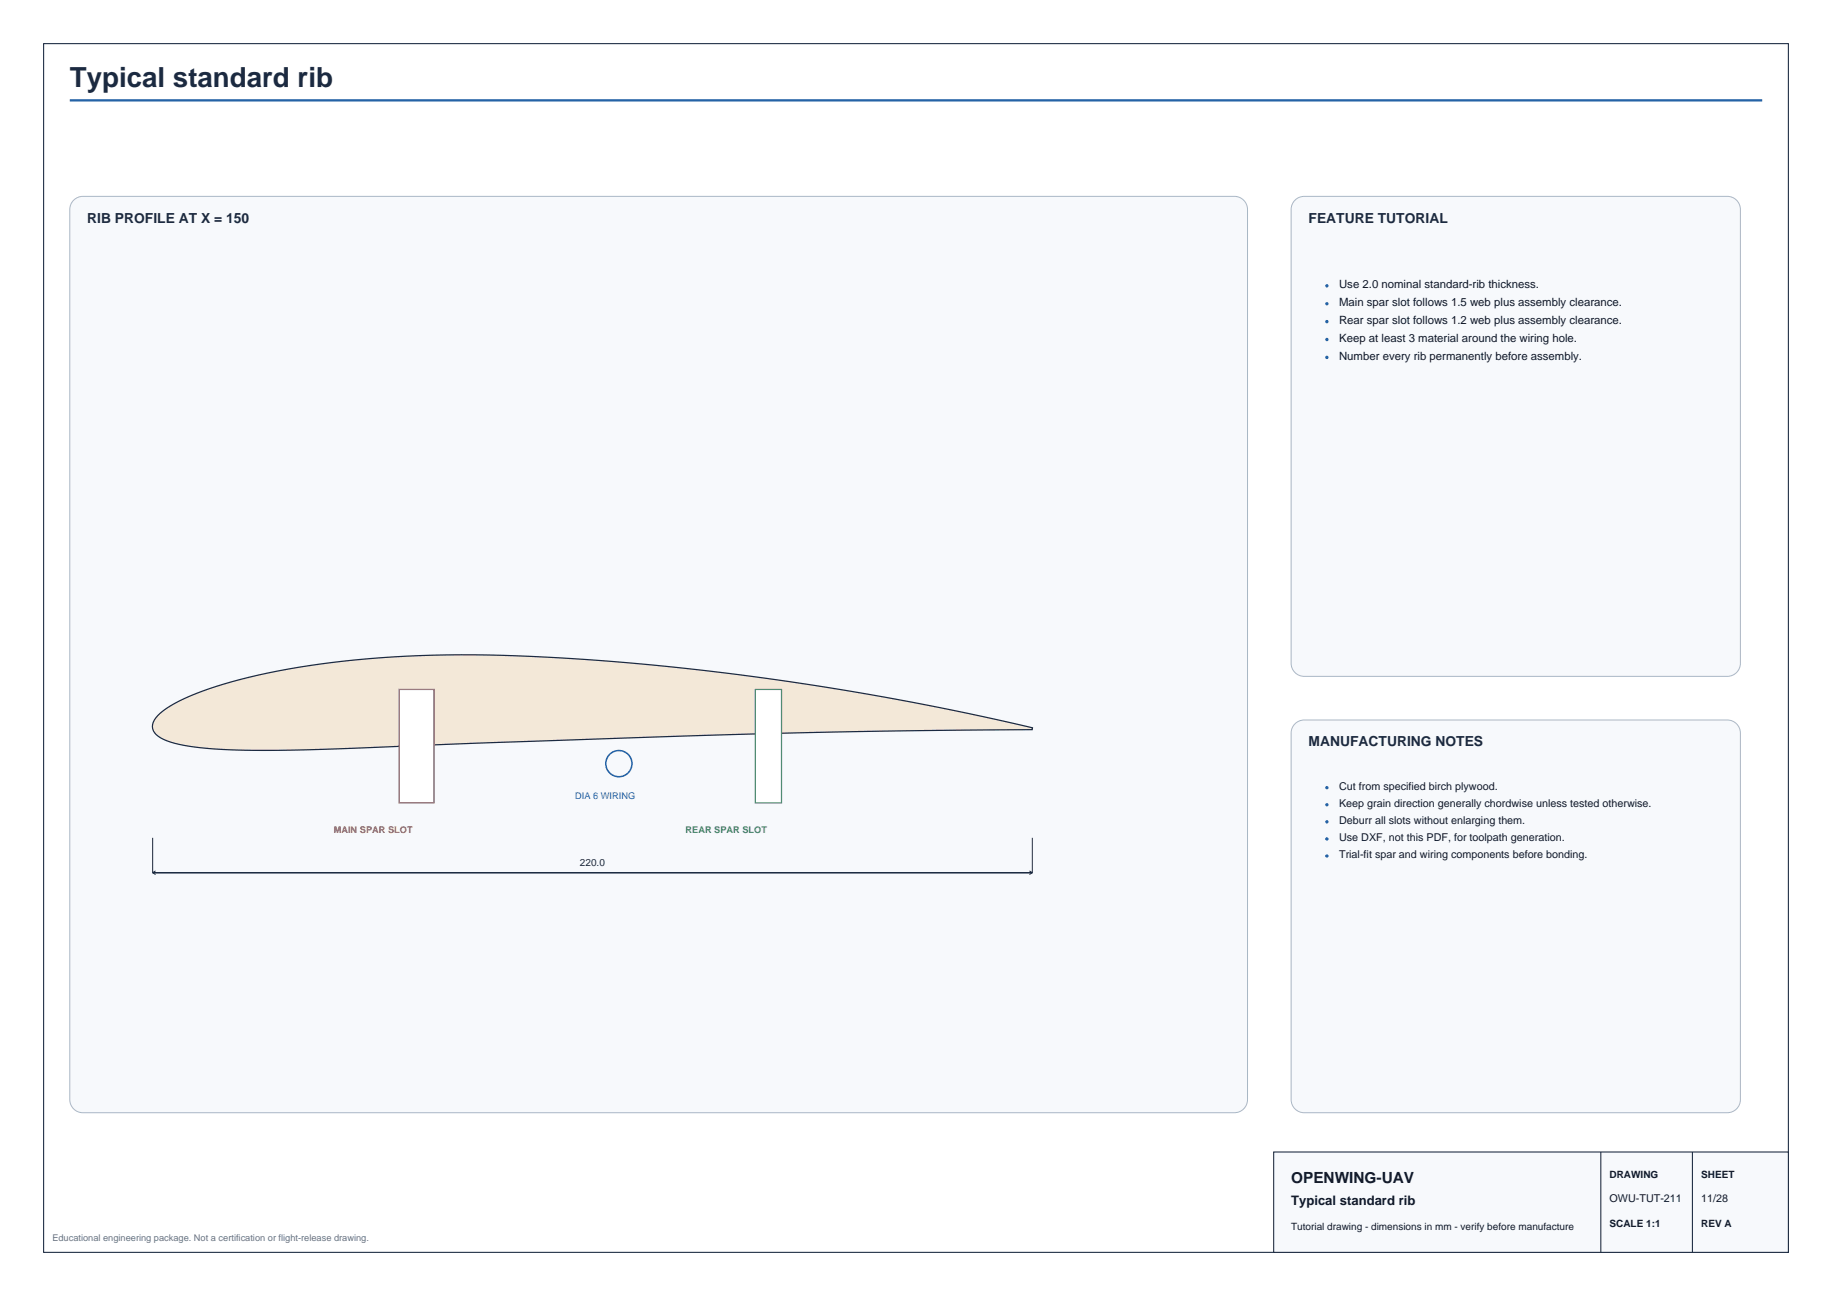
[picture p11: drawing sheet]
<svg xmlns="http://www.w3.org/2000/svg" width="420mm" height="297mm" viewBox="0 0 420 297" stroke-linecap="round" stroke-linejoin="round" font-family="sans-serif">
<defs><g id="words">
<text font-size="6.3" fill="#1b2a41" x="16" y="20">Typical standard rib</text>
<text font-size="3.5" fill="#111827" x="296" y="271">OPENWING-UAV</text>
<g font-size="3.2" fill="#1b2a41">
<text x="20" y="51">RIB PROFILE AT X = 150</text>
<text x="300" y="51">FEATURE TUTORIAL</text>
<text x="300" y="171">MANUFACTURING NOTES</text>
</g>
<text font-size="3" fill="#111827" x="296" y="276.2">Typical standard rib</text>
<g font-size="2.6" fill="#111827">
<text x="307" y="66">Use 2.0 nominal standard-rib thickness.</text>
<text x="307" y="70.1">Main spar slot follows 1.5 web plus assembly clearance.</text>
<text x="307" y="74.2">Rear spar slot follows 1.2 web plus assembly clearance.</text>
<text x="307" y="78.3">Keep at least 3 material around the wiring hole.</text>
<text x="307" y="82.4">Number every rib permanently before assembly.</text>
</g>
<g font-size="2.5" fill="#111827">
<text x="307" y="181">Cut from specified birch plywood.</text>
<text x="307" y="184.9">Keep grain direction generally chordwise unless tested otherwise.</text>
<text x="307" y="188.8">Deburr all slots without enlarging them.</text>
<text x="307" y="192.7">Use DXF, not this PDF, for toolpath generation.</text>
<text x="307" y="196.7">Trial-fit spar and wiring components before bonding.</text>
<text x="369" y="275.5">OWU-TUT-211</text>
<text x="390" y="275.5">11/28</text>
</g>
<text font-size="2.3" fill="#1b2a41" x="133" y="198.5">220.0</text>
<g font-size="2.3" fill="#111827">
<text x="369" y="270">DRAWING</text>
<text x="390" y="270">SHEET</text>
<text x="296" y="281.8">Tutorial drawing - dimensions in mm - verify before manufacture</text>
<text x="369" y="281.2">SCALE 1:1</text>
<text x="390" y="281.2">REV A</text>
</g>
<text font-size="2.1" fill="#2563a6" x="131.9" y="183">DIA 6 WIRING</text>
<text font-size="2.1" fill="#c74440" x="76.5" y="191">MAIN SPAR SLOT</text>
<text font-size="2.1" fill="#4b8a67" x="157.2" y="191">REAR SPAR SLOT</text>
<text font-size="2.1" fill="#667085" x="12" y="284.5">Educational engineering package. Not a certification or flight-release drawing.</text>
</g></defs>
<path d="M16 23h388" fill="none" stroke="#2563a6" stroke-width=".53"/>
<path d="M16.7 46.1a2.99 2.99 0 0 1 2.3-1.1h264a3 3 0 0 1 3 3v204a3 3 0 0 1-3 3h-264a3 3 0 0 1-3-3v-204l.1-.7z" fill-rule="evenodd" fill="#f7f9fc" stroke="#aab7c6" stroke-width=".23"/>
<path d="M36.2 164a28.5 28.5 0 0 1 10.2-5.6 157.3 157.3 0 0 1 41-7.7 366.6 366.6 0 0 1 60 1.5 659.7 659.7 0 0 1 89.3 14.6l-.1 .4-30.4 .3-29 .6-76.9 2.6a658.5 658.5 0 0 1-47.9 1.1 43.5 43.5 0 0 1-14.9-2.4 3.1 3.1 0 0 1-2.4-3.9z" fill-rule="evenodd" fill="#f3e8d8" stroke="#1b2a41" stroke-width=".28"/>
<path d="M91.5 158h8v26h-8z" fill-rule="evenodd" fill="#fff" stroke="#c74440" stroke-width=".28"/>
<path d="M173.2 158h6v26h-6z" fill-rule="evenodd" fill="#fff" stroke="#4b8a67" stroke-width=".28"/>
<circle cx="141.9" cy="175" r="3" fill="none" stroke="#2563a6" stroke-width=".35"/>
<path d="M35 192v8M35.7 199.6l-.7 .4M236 199.6l.7 .4M236.7 192v8M35 200h201.7M35 200l.7 .4M236.7 200l-.7 .4" fill="none" stroke="#1b2a41" stroke-width=".23"/>
<path d="M296.7 46.1a2.99 2.99 0 0 1 2.3-1.1h97a3 3 0 0 1 3 3v104a3 3 0 0 1-3 3h-97a3 3 0 0 1-3-3v-104l.1-.7z" fill-rule="evenodd" fill="#f7f9fc" stroke="#aab7c6" stroke-width=".23"/>
<g fill="#2563a6">
<circle cx="304.2" cy="65.5" r=".39"/>
<circle cx="304.2" cy="69.6" r=".39"/>
<circle cx="304.2" cy="73.7" r=".39"/>
<circle cx="304.2" cy="77.8" r=".39"/>
<circle cx="304.2" cy="81.9" r=".39"/>
</g>
<path d="M296.7 166.1a2.99 2.99 0 0 1 2.3-1.1h97a3 3 0 0 1 3 3v84a3 3 0 0 1-3 3h-97a3 3 0 0 1-3-3v-84l.1-.7z" fill-rule="evenodd" fill="#f7f9fc" stroke="#aab7c6" stroke-width=".23"/>
<g fill="#2563a6">
<circle cx="304.2" cy="180.5" r=".39"/>
<circle cx="304.2" cy="184.4" r=".39"/>
<circle cx="304.2" cy="188.3" r=".39"/>
<circle cx="304.2" cy="192.3" r=".39"/>
<circle cx="304.2" cy="196.2" r=".39"/>
</g>
<path d="M10 10h400v277h-400z" fill="none" stroke="#1b2a41" stroke-width=".25"/>
<path d="M292 264h118v23h-118z" fill-rule="evenodd" fill="#f7f9fc" stroke="#1b2a41" stroke-width=".25"/>
<path d="M367 264v23M388 264v23" fill="none" stroke="#1b2a41" stroke-width=".25"/>
<use href="#words"/>
</svg>
